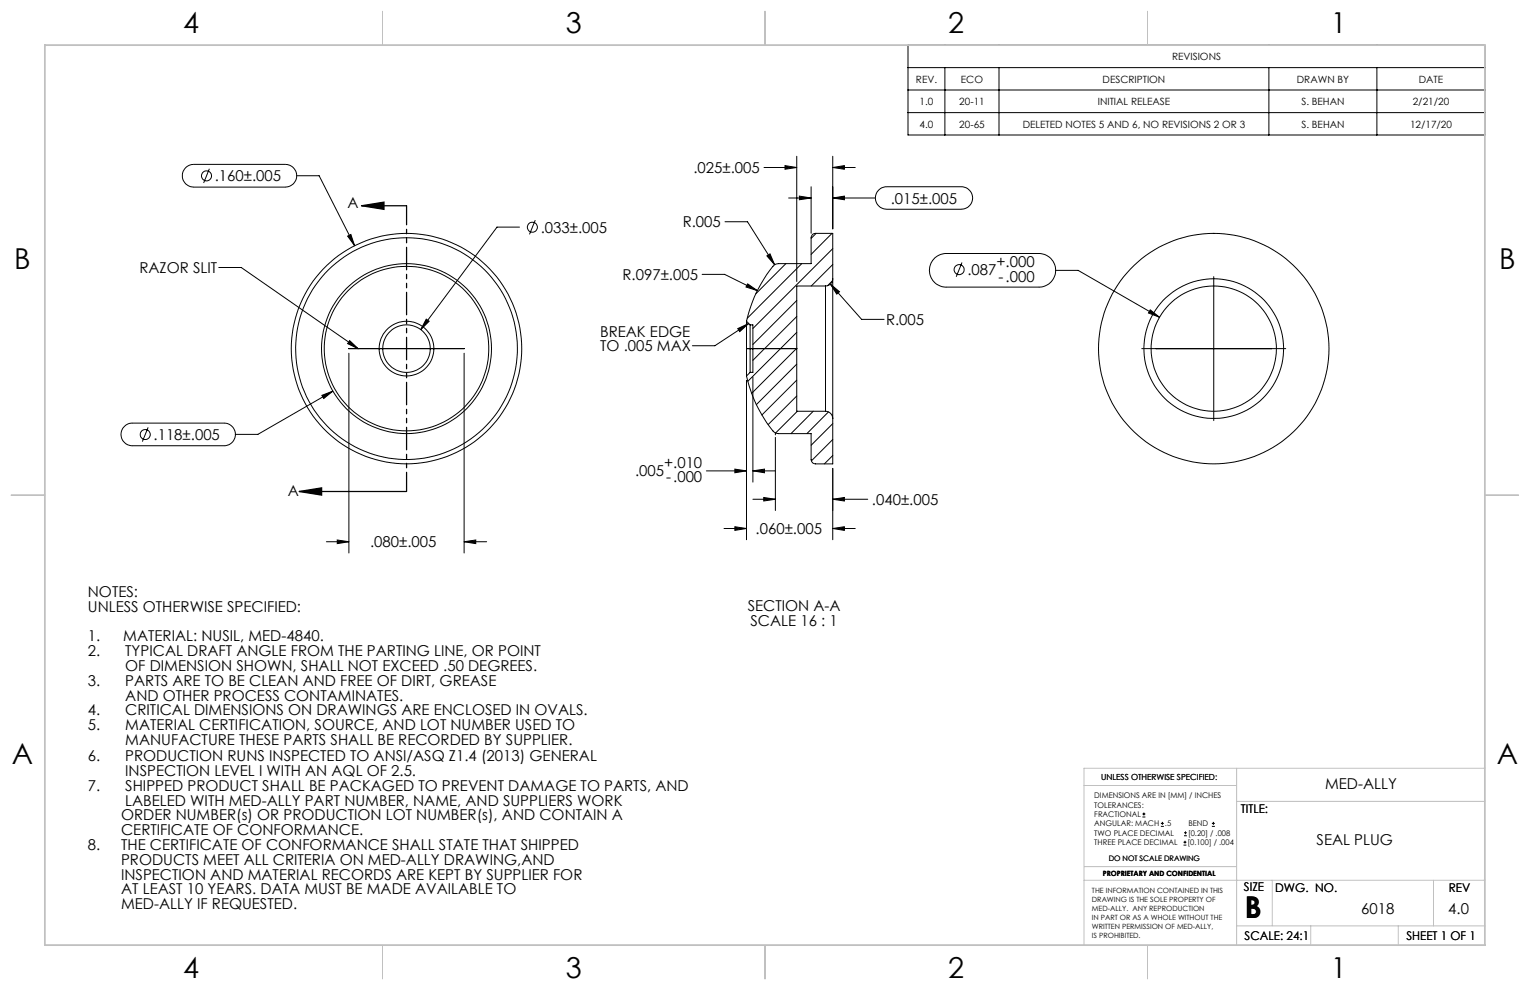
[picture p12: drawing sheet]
<svg xmlns="http://www.w3.org/2000/svg" width="432mm" height="279mm" viewBox="0 0 432 279" stroke-linecap="round" stroke-linejoin="round" font-family="sans-serif">
<defs><g id="words">
<text font-size="8.5" x="351.3" y="259">B</text>
<g font-size="8.1">
<text x="51.7" y="9.3">4</text>
<text x="159.7" y="9.3">3</text>
<text x="267.6" y="9.3">2</text>
<text x="375.6" y="9.3">1</text>
<text x="4" y="76">B</text>
<text x="423.1" y="76">B</text>
<text x="3.3" y="215.7">A</text>
<text x="422.4" y="215.7">A</text>
<text x="51.7" y="276">4</text>
<text x="159.7" y="276">3</text>
<text x="267.6" y="276">2</text>
<text x="375.6" y="276">1</text>
</g>
<g font-size="4.2">
<text x="60.6" y="51.2">.160±.005</text>
<text x="195.7" y="48.8">.025±.005</text>
<text x="98" y="58.7">A</text>
<text x="251.4" y="57.5">.015±.005</text>
<text x="152.6" y="65.7">.033±.005</text>
<text x="192.7" y="64.2">R.005</text>
<text x="39.3" y="77.1">RAZOR SLIT</text>
<text x="273" y="77.6">.087</text>
<text x="281.2" y="75.4">+.000</text>
<text x="175.7" y="79">R.097±.005</text>
<text x="281.8" y="79.5">-.000</text>
<text x="169.4" y="95">BREAK EDGE</text>
<text x="250.1" y="91.7">R.005</text>
<text x="169.4" y="99.2">TO .005 MAX</text>
<text x="43.3" y="124.2">.118±.005</text>
<text x="187.4" y="132">+.010</text>
<text x="179.2" y="134.2">.005</text>
<text x="188" y="136.1">-.000</text>
<text x="81.3" y="140">A</text>
<text x="246.1" y="142.5">.040±.005</text>
<text x="104.4" y="154.5">.080±.005</text>
<text x="213.3" y="150.8">.060±.005</text>
<text x="24.8" y="168.5">NOTES:</text>
<text x="24.8" y="172.7">UNLESS OTHERWISE SPECIFIED:</text>
<text x="211" y="172.5">SECTION A-A</text>
<text x="211.8" y="176.7">SCALE 16 : 1</text>
<text x="24.8" y="181">1.</text>
<text x="24.8" y="185.2">2.</text>
<text x="34.8" y="181">MATERIAL: NUSIL, MED-4840.</text>
<text x="35.4" y="185.2">TYPICAL DRAFT ANGLE FROM THE PARTING LINE, OR POINT</text>
<text x="35.4" y="189.4">OF DIMENSION SHOWN, SHALL NOT EXCEED .50 DEGREES.</text>
<text x="24.8" y="193.5">3.</text>
<text x="35.4" y="197.7">AND OTHER PROCESS CONTAMINATES.</text>
<text x="35.4" y="193.5">PARTS ARE TO BE CLEAN AND FREE OF DIRT, GREASE</text>
<text x="24.8" y="201.9">4.</text>
<text x="35.4" y="201.9">CRITICAL DIMENSIONS ON DRAWINGS ARE ENCLOSED IN OVALS.</text>
<text x="24.8" y="206">5.</text>
<text x="35.4" y="206">MATERIAL CERTIFICATION, SOURCE, AND LOT NUMBER USED TO</text>
<text x="24.8" y="214.8">6.</text>
<text x="35.4" y="214.8">PRODUCTION RUNS INSPECTED TO ANSI/ASQ Z1.4 (2013) GENERAL</text>
<text x="35.4" y="210.2">MANUFACTURE THESE PARTS SHALL BE RECORDED BY SUPPLIER.</text>
<text x="35.4" y="219">INSPECTION LEVEL I WITH AN AQL OF 2.5.</text>
<text x="24.8" y="223.2">7.</text>
<text x="35.4" y="223.2">SHIPPED PRODUCT SHALL BE PACKAGED TO PREVENT DAMAGE TO PARTS, AND</text>
<text x="35.4" y="227.4">LABELED WITH MED-ALLY PART NUMBER, NAME, AND SUPPLIERS WORK</text>
<text x="374" y="222.8">MED-ALLY</text>
<text x="34.2" y="231.5">ORDER NUMBER(s) OR PRODUCTION LOT NUMBER(s), AND CONTAIN A</text>
<text x="24.8" y="239.9">8.</text>
<text x="34.2" y="235.7">CERTIFICATE OF CONFORMANCE.</text>
<text x="34.2" y="239.9">THE CERTIFICATE OF CONFORMANCE SHALL STATE THAT SHIPPED</text>
<text x="371.6" y="238.4">SEAL PLUG</text>
<text x="34.2" y="244.1">PRODUCTS MEET ALL CRITERIA ON MED-ALLY DRAWING,AND</text>
<text x="34.2" y="248.2">INSPECTION AND MATERIAL RECORDS ARE KEPT BY SUPPLIER FOR</text>
<text x="34.2" y="252.4">AT LEAST 10 YEARS. DATA MUST BE MADE AVAILABLE TO</text>
<text x="34.2" y="256.6">MED-ALLY IF REQUESTED.</text>
<text x="384.2" y="257.8">6018</text>
<text x="408.7" y="257.8">4.0</text>
</g>
<g font-size="3.4">
<text x="350.2" y="229.5">TITLE:</text>
<text x="351.1" y="251.6">SIZE</text>
<text x="359.9" y="251.6">DWG. NO.</text>
<text x="408.9" y="251.7">REV</text>
<text x="351.2" y="265.2">SCALE: 24:1</text>
<text x="396.9" y="265.2">SHEET 1 OF 1</text>
</g>
<g font-size="2.8">
<text x="330.8" y="16.9">REVISIONS</text>
<text x="258.5" y="23.3">REV.</text>
<text x="271.2" y="23.3">ECO</text>
<text x="311.2" y="23.3">DESCRIPTION</text>
<text x="366" y="23.3">DRAWN BY</text>
<text x="400.4" y="23.3">DATE</text>
<text x="259.5" y="29.6">1.0</text>
<text x="270.7" y="29.6">20-11</text>
<text x="309.8" y="29.6">INITIAL RELEASE</text>
<text x="367.3" y="29.6">S. BEHAN</text>
<text x="398.7" y="29.6">2/21/20</text>
<text x="259.5" y="36">4.0</text>
<text x="270.7" y="36">20-65</text>
<text x="288.6" y="36">DELETED NOTES 5 AND 6, NO REVISIONS 2 OR 3</text>
<text x="367.3" y="36">S. BEHAN</text>
<text x="397.9" y="36">12/17/20</text>
</g>
<text font-size="2.4" x="310.8" y="220.1">UNLESS OTHERWISE SPECIFIED:</text>
<g font-size="2.2">
<text x="308.8" y="225.2">DIMENSIONS ARE IN [MM] / INCHES</text>
<text x="308.8" y="227.9">TOLERANCES:</text>
<text x="308.8" y="230.5">FRACTIONAL</text>
<text x="308.8" y="233.2">ANGULAR: MACH</text>
<text x="328.8" y="233.2">.5</text>
<text x="335.4" y="233.2">BEND</text>
<text x="308.8" y="238.5">THREE PLACE DECIMAL</text>
<text x="308.8" y="235.8">TWO PLACE DECIMAL</text>
<text x="335.1" y="238.5">[0.100] / .004</text>
<text x="335.3" y="235.8">[0.20] / .008</text>
</g>
<text font-size="2.1" x="312.9" y="243.1">DO NOT SCALE DRAWING</text>
<g font-size="2">
<text x="311.3" y="247.3">PROPRIETARY AND CONFIDENTIAL</text>
<text x="308.2" y="252.1">THE INFORMATION CONTAINED IN THIS</text>
<text x="308.2" y="254.6">DRAWING IS THE SOLE PROPERTY OF</text>
<text x="308.2" y="257.1">MED-ALLY. ANY REPRODUCTION</text>
<text x="308.2" y="259.6">IN PART OR AS A WHOLE WITHOUT THE</text>
<text x="308.2" y="262.2">WRITTEN PERMISSION OF MED-ALLY,</text>
<text x="308.2" y="264.7">IS PROHIBITED.</text>
</g>
</g></defs>
<g fill="none" stroke="#000" stroke-width=".28">
<path d="M256.3 12.7h162.8v25.4h-162.8zM256.3 19.1h162.8M266.7 19.1v19M281.9 19.1v19M358.1 19.1v19M388.6 19.1v19M256.3 25.4h162.8M256.3 31.8h162.8M52.5 47.2l.9-.6 1.2-.2h25.9a3.2 3.2 0 0 1 3.2 3.2 3.2 3.2 0 0 1-3.2 3.2h-25.9a3.2 3.2 0 0 1-3-2.1 3.2 3.2 0 0 1 .9-3.5zM59.1 47.6l-1.6 4M83.7 49.6h6.4l10 19.8M215.6 47.3h9.3"/>
<path d="M221.5 46.7l3.4 .6-3.4 .5zM222.6 55.9h6.3M224.9 44.1v35.3M225.6 55.4l3.3 .5-3.3 .5zM228.9 52.7v13.1M235 47.3l3.3-.6v1.1zM235 55.9l3.3-.5v1zM235 44.1v20.5M235 47.3h6.4M235 55.9h12.1M247.9 53.7l.8-.6 1.3-.4h21.3a3.2 3.2 0 0 1 3.2 3.2 3.2 3.2 0 0 1-3.2 3.2h-21.1a3.2 3.2 0 0 1-2.9-2 3.2 3.2 0 0 1 .6-3.4zM61.7 75.5h6.4l33 22.9"/>
<path d="M98.1 66.6l.9-.4 1.1 3.2zM146.6 64.1h-6.3l-21.6 28.9M151.1 62.1l-1.7 4M198.2 77.4h6.3l9.2 4.6M204.6 62.6h6.4l7.6 12.1M216.4 72.2l.9-.6 1.3 3.1zM221.8 74.4l-8.5 8.5M226.3 74.4l-15.4 15.4M230.3 65.9l-1.4 1.4M234.8 65.9l-5.9 5.9M235 79.2l-1.5 1.4M235 78.7a2.09 2.09 0 0 1-2 2"/>
<path d="M235 78.7v39.4M235 78.7v-12.8h-4.8a1.21 1.21 0 0 0-1.3 1.2v7.3h-9.2l-1 .3a35.6 35.6 0 0 0-8 16M235 70.2l-22.5 22.5M235 74.6l-6 6.1M263.7 72.9l1.6-1 1.4-.4h26.5a4.7 4.7 0 0 1 4.7 4.8 4.7 4.7 0 0 1-4.7 4.7h-26.1a4.8 4.8 0 0 1-4.4-2.9 4.8 4.8 0 0 1 1-5.2zM271.5 74.1l-1.6 4M297.9 76.3h6.4l22.9 13.2M342.5 78.1v40.6M98.5 99.7v56.4M98.7 96.1l2.4 2.3-3-1.4zM107 98.4h-8.5h8.5M107 98.4a7.7 7.7 0 0 0 7.7 7.7 7.7 7.7 0 0 0 7.7-7.7"/>
<path d="M107 98.4a7.7 7.7 0 0 1 7.7-7.7 7.7 7.7 0 0 1 7.7 7.7M107 98.4h15.4M108 98.4a6.7 6.7 0 0 0 6.7 6.7 6.7 6.7 0 0 0 6.7-6.7M108 98.4a6.7 6.7 0 0 1 6.7-6.7 6.7 6.7 0 0 1 6.7 6.7M120.3 90.1l.8 .6-2.4 2.3zM122.4 98.4h8.6h-8.6M131 99.7v56.4M208.2 92.7l3-1.4-2.4 2.3zM210.7 90.7v7.7h14.2M210.7 90.7l1 1M211 80.1l2.7 1.9-3.2-1zM211.2 91.3l-9.4 6.3h-6.4"/>
<path d="M211.7 98.4v6.7M211.7 91.7v6.7M211.7 91.7h.8v6.7M212.5 98.4v6.7h-.8M213.7 98.4h.1M215.7 98.4l-3.2 3.3M220.2 98.4l-9.1 9.2M224.7 98.4l-12.6 12.6M224.9 98.4h-14.2v7.7M224.9 84.8l-12.4 12.4M224.9 89.3l-9.1 9.1M224.9 93.8l-4.6 4.6"/>
<path d="M224.9 98.3l-.1 .1M233 80.7v35.4M233 80.7h-8.1v35.4h8.1M234.4 80.2l2.5 2.1-.8 .7zM234.4 80.2l8.8 9.9h6.3M322.2 98.4h40.7M324.6 87.5l2.6 2-3.1-1.2zM326.3 98.4h32.5M90.8 111.6l3.1-1.2-2.5 2.1zM93.9 110.4l-21.1 12.2h-6.4M210.7 106.1a36 36 0 0 0 8 16l1 .3h9.2v7.3a1.27 1.27 0 0 0 1.3 1.2h4.8v-12.8M210.7 107.4v44.9"/>
<path d="M211.7 105.1l-1 1M212.5 106.4v29.7M224.9 102.8l-11.4 11.4M224.9 107.3l-9.9 9.8M224.9 111.8l-8.1 8M225 116.1l-6.1 6.1M229.5 116.1l-6.3 6.3M233 116.1a2.09 2.09 0 0 1 2 2M233.8 116.2l-6.1 6.2M235 119.6l-6.1 6.1M34.9 120.6l1-.8 1.2-.4h26.2a3.2 3.2 0 0 1 3.1 3.2 3.2 3.2 0 0 1-3.1 3.2h-25.9a3.2 3.2 0 0 1-2.9-1.8 3.2 3.2 0 0 1 .4-3.4zM41.8 120.6l-1.6 4"/>
<path d="M199.4 132.9h11.3M207.4 132.4l3.3 .5-3.3 .5zM212.5 132.9l3.3-.5v1zM212.5 132.9h6.3M218.8 122.2v.5M218.8 123.4v20.7M235 132.2v20.1M235 124l-6 6.1M235 128.6l-2.3 2.3M92.1 152.9h6.4M95.2 152.4l3.3 .5-3.3 .5zM131 152.9l3.3-.5v1z"/>
<path d="M131 152.9h6.3M204.3 149.2h6.4M207.4 148.7l3.3 .5-3.3 .5zM212.5 140.9h6.3M215.5 140.4l3.3 .5-3.3 .5zM235 149.2l3.3-.5v1zM235 149.2h6.4M235 140.9l3.3-.5v1zM235 140.9h9.9M322.4 230.6h.9M322.4 229.7h.9M322.8 229.3v.9"/>
<path d="M327.6 233.2h.9M327.6 232.4h.9M328 232v.8M334 238.5h.8M334 237.7h.8M334.2 235.9h.8M334.2 235h.8M334.4 237.3v.8M334.6 234.6v.8M342 233.2h.9M342 232.4h.9M342.4 232v.8"/>
<circle cx="58.3" cy="49.6" r="1.42"/>
<circle cx="150.2" cy="64.1" r="1.42"/>
<circle cx="270.7" cy="76.1" r="1.41"/>
<circle cx="114.7" cy="98.4" r="23.2"/>
<circle cx="114.7" cy="98.4" r="31.3"/>
<circle cx="114.7" cy="98.4" r="24"/>
<circle cx="114.7" cy="98.4" r="32.5"/>
<circle cx="342.5" cy="98.4" r="17.7"/>
<circle cx="342.5" cy="98.4" r="32.5"/>
<circle cx="342.5" cy="98.4" r="19.7"/>
<circle cx="41" cy="122.6" r="1.41"/>
</g>
<path d="M102 58.1h12.7M102 58.1l6.4-1.1v2.1zM84.4 138.7l6.4-1v2zM84.4 138.7h30.3" fill="none" stroke="#000" stroke-width=".35"/>
<path d="M114.7 58.1v80.6" fill="none" stroke="#000" stroke-width=".35" stroke-dasharray="6.3 1.3 1.3 1.3 1.3 1.3" stroke-dashoffset="1"/>
<g fill="none" stroke="#c0c0c0" stroke-width=".28">
<path d="M108 3.2v9.5M215.9 3.2v9.5M323.8 3.2v9.5M3.1 139.7h9.6M419.1 139.7h9.5M349 216.8v49.9M419.1 216.8h-113.2v49.9M305.9 221.7h43.1M349 226.2h70.1M305.9 248.4h113.2M306 244.6h43M359.1 248.4v12.9"/>
<path d="M404.6 248.4v12.9M108 266.7v9.6M215.9 266.7v9.6M323.8 266.7v9.6M349 261.3h70.1M369.9 261.3v5.4M394.6 261.3v5.4"/>
</g>
<path d="M12.7 12.7h406.4v254h-406.4z" fill="none" stroke="#c0c0c0" stroke-width=".5"/>
<g fill="#000">
<path d="M234.4 80.2l2.5 2.1-.8 .7z"/>
<path d="M102 58.1l6.4-1.1v2.1zM84.4 138.7l6.4-1v2z"/>
<path d="M98.7 96.1l2.4 2.3-3-1.4zM208.2 92.7l3-1.4-2.4 2.3z"/>
<path d="M90.8 111.6l.6 .9 2.5-2.1zM95.2 152.4l3.3 .5-3.3 .5zM131 152.9l3.3-.5v1zM98.1 66.6l2 2.8-1.1-3.2zM120.3 90.1l-1.6 2.9 2.4-2.3zM221.5 46.7l3.4 .6-3.4 .5zM235 47.3l3.3-.6v1.1zM225.6 55.4l3.3 .5-3.3 .5zM235 55.9l3.3-.5v1zM216.4 72.2l2.2 2.5-1.3-3.1zM211 80.1l-.5 .9 3.2 1zM207.4 132.4l3.3 .5-3.3 .5zM212.5 132.9l3.3-.5v1zM207.4 148.7l3.3 .5-3.3 .5zM235 149.2l3.3-.5v1zM324.6 87.5l-.5 .8 3.1 1.2z"/>
<path d="M215.5 140.4l3.3 .5-3.3 .5zM235 140.9l3.3-.5v1z"/>
</g>
<use href="#words"/>
</svg>
